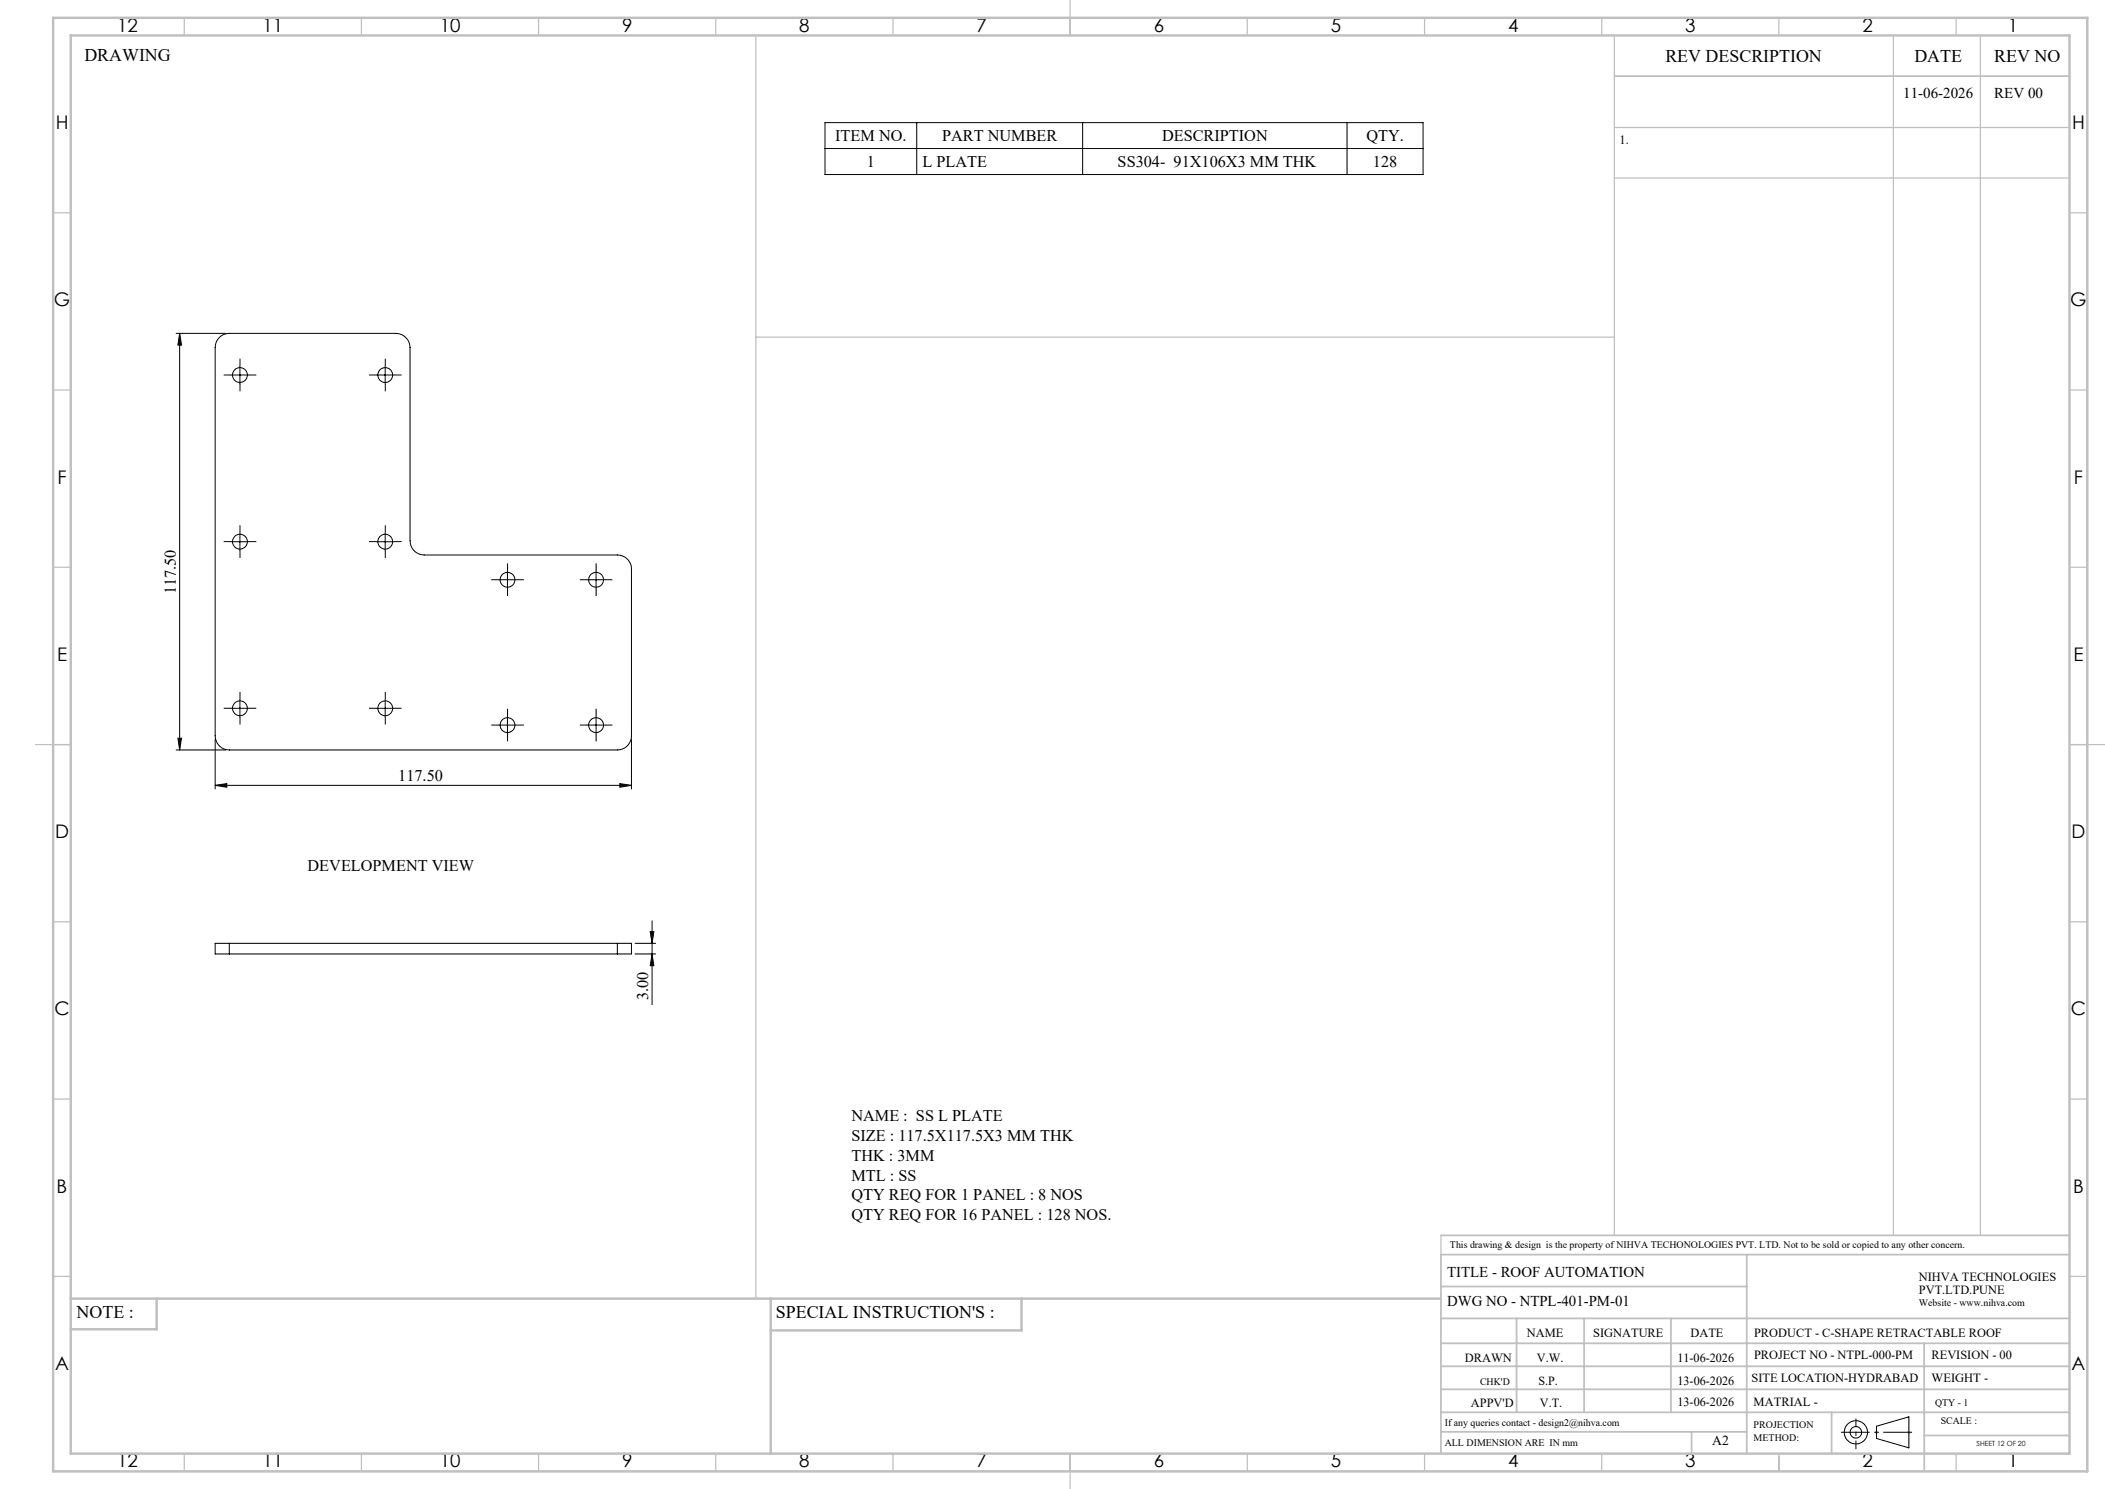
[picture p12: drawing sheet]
<svg xmlns="http://www.w3.org/2000/svg" width="594mm" height="420mm" viewBox="0 0 594 420" stroke-linecap="round" stroke-linejoin="round" font-family="sans-serif">
<defs><g id="words">
<g font-size="5.3">
<text x="33.1" y="8.9">12</text>
<text x="74.1" y="8.9">11</text>
<text x="124.1" y="8.9">10</text>
<text x="175.6" y="8.9">9</text>
<text x="225.6" y="8.9">8</text>
<text x="275.6" y="8.9">7</text>
<text x="325.6" y="8.9">6</text>
<text x="375.6" y="8.9">5</text>
<text x="425.6" y="8.9">4</text>
<text x="475.6" y="8.9">3</text>
<text x="525.6" y="8.9">2</text>
<text x="566.6" y="8.9">1</text>
<text x="15.7" y="36.4">H</text>
<text x="584.7" y="36.4">H</text>
<text x="15.2" y="86.4">G</text>
<text x="584.2" y="86.4">G</text>
<text x="16.2" y="136.4">F</text>
<text x="585.2" y="136.4">F</text>
<text x="16.1" y="186.4">E</text>
<text x="585.1" y="186.4">E</text>
<text x="15.5" y="236.4">D</text>
<text x="584.5" y="236.4">D</text>
<text x="15.4" y="286.4">C</text>
<text x="584.4" y="286.4">C</text>
<text x="16" y="336.4">B</text>
<text x="585" y="336.4">B</text>
<text x="15.5" y="386.4">A</text>
<text x="584.5" y="386.4">A</text>
<text x="33.1" y="413.9">12</text>
<text x="74.1" y="413.9">11</text>
<text x="124.1" y="413.9">10</text>
<text x="175.6" y="413.9">9</text>
<text x="225.6" y="413.9">8</text>
<text x="275.6" y="413.9">7</text>
<text x="325.6" y="413.9">6</text>
<text x="375.6" y="413.9">5</text>
<text x="425.6" y="413.9">4</text>
<text x="475.6" y="413.9">3</text>
<text x="525.6" y="413.9">2</text>
<text x="566.6" y="413.9">1</text>
</g>
<g font-size="5">
<text x="23.8" y="17.2">DRAWING</text>
<text x="470" y="17.4">REV DESCRIPTION</text>
<text x="540.2" y="17.4">DATE</text>
<text x="562.8" y="17.4">REV NO</text>
<text x="21.6" y="371.8">NOTE :</text>
<text x="218.9" y="371.8">SPECIAL INSTRUCTION'S :</text>
</g>
<g font-size="4.6">
<text x="235.7" y="39.9">ITEM NO.</text>
<text x="265.9" y="39.9">PART NUMBER</text>
<text x="327.9" y="39.9">DESCRIPTION</text>
<text x="385.6" y="39.9">QTY.</text>
<text x="244.6" y="47.2">1</text>
<text x="260.3" y="47.2">L PLATE</text>
<text x="315.4" y="47.2">SS304- 91X106X3 MM THK</text>
<text x="387.4" y="47.2">128</text>
<text x="49.6" y="167.6" transform="rotate(-90 49.6 167.6)">117.50</text>
<text x="112.4" y="220.4">117.50</text>
<text x="86.8" y="245.6">DEVELOPMENT VIEW</text>
<text x="182.9" y="282.2" transform="rotate(-90 182.9 282.2)">3.00</text>
<text x="240.3" y="316.2">NAME : SS L PLATE</text>
<text x="240.3" y="321.8">SIZE : 117.5X117.5X3 MM THK</text>
<text x="240.3" y="327.4">THK : 3MM</text>
<text x="240.3" y="333">MTL : SS</text>
<text x="240.3" y="338.6">QTY REQ FOR 1 PANEL : 8 NOS</text>
<text x="240.3" y="344.2">QTY REQ FOR 16 PANEL : 128 NOS.</text>
</g>
<g font-size="4.2">
<text x="537.1" y="27.6">11-06-2026</text>
<text x="562.8" y="27.6">REV 00</text>
<text x="408.3" y="360.3">TITLE - ROOF AUTOMATION</text>
<text x="408.3" y="368.2">DWG NO - NTPL-401-PM-01</text>
</g>
<text font-size="3.9" x="483.2" y="407.7">A2</text>
<g font-size="3.5">
<text x="457" y="40.6">1.</text>
<text x="541.5" y="361.3">NIHVA TECHNOLOGIES</text>
<text x="541.5" y="364.9">PVT.LTD.PUNE</text>
<text x="430.9" y="377">NAME</text>
<text x="449.6" y="377">SIGNATURE</text>
<text x="477" y="377">DATE</text>
<text x="495" y="377">PRODUCT - C-SHAPE RETRACTABLE ROOF</text>
<text x="495" y="383.3">PROJECT NO - NTPL-000-PM</text>
<text x="545.1" y="383.3">REVISION - 00</text>
<text x="413.3" y="384.1">DRAWN</text>
<text x="433.7" y="384.1">V.W.</text>
<text x="473.4" y="384.1">11-06-2026</text>
<text x="494.3" y="389.8">SITE LOCATION-HYDRABAD</text>
<text x="545.1" y="389.8">WEIGHT -</text>
<text x="434.1" y="390.6">S.P.</text>
<text x="473.4" y="390.6">13-06-2026</text>
<text x="415.1" y="396.9">APPV'D</text>
<text x="434.6" y="396.9">V.T.</text>
<text x="473.4" y="396.5">13-06-2026</text>
<text x="494.8" y="396.5">MATRIAL -</text>
</g>
<g font-size="2.8">
<text x="409.2" y="351.9">This drawing &amp; design is the property of NIHVA TECHONOLOGIES PVT. LTD. Not to be sold or copied to any other concern.</text>
<text x="541.5" y="368.3">Website - www.nihva.com</text>
<text x="417.6" y="390.6">CHK'D</text>
<text x="546.1" y="396.5">QTY - 1</text>
<text x="547.6" y="401.7">SCALE :</text>
<text x="407.7" y="402.2">If any queries contact - design2@nihva.com</text>
<text x="407.7" y="407.7">ALL DIMENSION ARE IN mm</text>
<text x="494.8" y="402.7">PROJECTION</text>
<text x="494.8" y="406.5">METHOD:</text>
</g>
<text font-size="2" x="557.8" y="407.8">SHEET 12 OF 20</text>
</g></defs>
<g fill="none" stroke="#000" stroke-width=".28">
<path d="M232.8 34.6h168.8v14.6h-168.8zM258.7 34.6v14.6M305.5 34.6v14.6M380.1 34.6v14.6M232.8 41.9h168.8M49.7 94h14M50.7 94l.5 3.3h-1zM50.7 94v117.5M61.6 95.5a3.8 3.8 0 0 1 3.1-1.5h47a4.1 4.1 0 0 1 4 4.1v54.4a4 4 0 0 0 4 4h54.5a3.9 3.9 0 0 1 4 4v47a4 4 0 0 1-4 4h-109.5a4 4 0 0 1-4-4v-109.4a4.2 4.2 0 0 1 .9-2.6zM65.2 105.8h5M67.7 103.3v5M106.2 105.8h5"/>
<path d="M108.7 103.3v5M65.2 152.8h5M67.7 150.3v5M106.2 152.8h5M108.7 150.3v5M140.7 163.5h5M143.2 161v5M165.7 163.5h5M168.2 161v5M65.2 199.8h5M67.7 197.3v5M106.2 199.8h5"/>
<path d="M108.7 197.3v5M49.7 211.5h14M50.2 208.2h1l-.5 3.3zM60.7 208.5v14M140.7 204.5h5M143.2 202.1v4.9M165.7 204.5h5M168.2 202.1v4.9M178.2 208.5v14M60.7 221.5l3.3-.5v1.1zM60.7 221.5h117.5M174.9 221l3.3 .5-3.3 .6z"/>
<path d="M184 259.7v23.7M64.7 266.1h-4v3h4M64.7 266.1v3M64.7 266.1h109.5M64.7 269.1h109.5M174.2 266.1h4v3h-4M174.2 266.1v3M179.2 266.1h5.8M179.2 269.1h5.8M183.5 262.8h1l-.5 3.3zM184 269.1l.5 3.3h-1zM529.5 402.3l9.2-2.7v8.8l-9.2-2.7z"/>
<circle cx="67.7" cy="105.8" r="2.09"/>
<circle cx="108.7" cy="105.8" r="2.09"/>
<circle cx="67.7" cy="152.8" r="2.09"/>
<circle cx="108.7" cy="152.8" r="2.09"/>
<circle cx="143.2" cy="163.5" r="2.09"/>
<circle cx="168.2" cy="163.5" r="2.09"/>
<circle cx="67.7" cy="199.8" r="2.1"/>
<circle cx="108.7" cy="199.8" r="2.1"/>
<circle cx="143.2" cy="204.5" r="2.09"/>
<circle cx="168.2" cy="204.5" r="2.09"/>
<circle cx="523.7" cy="404" r="1.62"/>
<circle cx="523.7" cy="404" r="3.3"/>
</g>
<path d="M529 404h1M529.2 403.7l.7 .7M529.5 403.5v1M529.9 403.7l-.7 .7M538.1 404h1.1M538.3 403.7l.7 .7M538.7 403.5v1M539 403.7l-.7 .7" fill="none" stroke="#c0c0c0" stroke-width=".28"/>
<g fill="none" stroke="#000" stroke-width=".28" stroke-dasharray="15.2 1.3 1.3 1.3" stroke-linecap="butt">
<path d="M65.2 105.8h-2.1M67.7 103.3v-2.1M67.7 108.3v2.1M70.2 105.8h2.1M106.2 105.8h-2.1M108.7 103.3v-2.1M108.7 108.3v2.1M111.2 105.8h2.1M65.2 152.8h-2.1M67.7 150.3v-2.1M67.7 155.3v2.1M70.2 152.8h2.1"/>
<path d="M106.2 152.8h-2.1M108.7 150.3v-2.1M108.7 155.3v2.1M111.2 152.8h2.1M140.7 163.5h-2.1M143.2 161v-2.1M143.2 166v2.1M145.7 163.5h2.1M165.7 163.5h-2.1M168.2 161v-2.1M168.2 166v2.1M170.7 163.5h2.1"/>
<path d="M65.2 199.8h-2.1M67.7 197.3v-2.1M70.2 199.8h2.1M106.2 199.8h-2.1M108.7 197.3v-2.1M111.2 199.8h2.1M67.7 202.3v2.1M108.7 202.3v2.1M140.7 204.5h-2.1M143.2 202v-2.1M143.2 207v2.1M145.7 204.5h2.1"/>
<path d="M165.7 204.5h-2.1M168.2 202v-2.1M168.2 207v2.1M170.7 204.5h2.1"/>
</g>
<path d="M519.5 404h20.1" fill="none" stroke="#000" stroke-width=".28" stroke-dasharray="15.2 1.3 1.3 1.3" stroke-dashoffset="7.1" stroke-linecap="butt"/>
<path d="M523.7 408.8v-8.7" fill="none" stroke="#000" stroke-width=".28" stroke-dasharray="15.2 1.3 1.3 1.3" stroke-dashoffset="12.8" stroke-linecap="butt"/>
<g fill="none" stroke="#c0c0c0" stroke-width=".35">
<path d="M52 5v5M102 5v5M152 5v5M202 5v5M213.3 10v356.3M252 5v5M302 0v10M352 5v5M402 5v5M452 5v5M455.5 10v338.5M502 5v5"/>
<path d="M534.3 10v338.5M552 5v5M558.8 10v338.5M455.5 36h128.5M455.5 50.2h128.5M15 60h5M584 60h5M213.3 95.1h242.2M15 110h5M584 110h5M15 160h5M584 160h5"/>
<path d="M10 210h10M584 210h10M15 260h5M584 260h5M15 310h5M584 310h5M406.6 348.5v5.4M15 360h5M584 360h5M52 410v5M102 410v5M152 410v5"/>
<path d="M202 410v5M252 410v5M302 410v10M352 410v5M402 410v5M452 410v5M502 410v5M502 410.9v4.1M552 410v5"/>
</g>
<g fill="none" stroke="#c0c0c0" stroke-width=".5">
<path d="M455.5 21.5h128.5M406.6 348.5h177.4M492.9 353.9v56.1M584 353.9h-177.4v56.1M406.6 371.9h177.4M406.6 378.9h177.4M406.6 362.9h86.3M428 371.9v26.5M447 371.9v26.5M471.5 371.9v26.5M543 378.9v36.1M406.6 391.9h177.4"/>
<path d="M406.6 385.4h177.4M406.6 398.4h177.4M516.9 398.4v11.6M406.6 403.9h86.3M477.3 403.9v6.1M543 404.9h41"/>
</g>
<path d="M15 5h574v410h-574zM20 10h564v400h-564zM20 366.3h386.6M44.2 366.3v8.6h-24.2M217.5 366.3v43.7M288.3 366.3v9h-70.8" fill="none" stroke="#c0c0c0" stroke-width=".7"/>
<g fill="#000">
<path d="M50.7 94l.5 3.3h-1zM50.2 208.2h1l-.5 3.3z"/>
<path d="M60.7 221.5l3.3-.5v1.1zM174.9 221l3.3 .5-3.3 .6z"/>
<path d="M183.5 262.8h1l-.5 3.3zM184 269.1l.5 3.3h-1z"/>
</g>
<use href="#words"/>
</svg>
